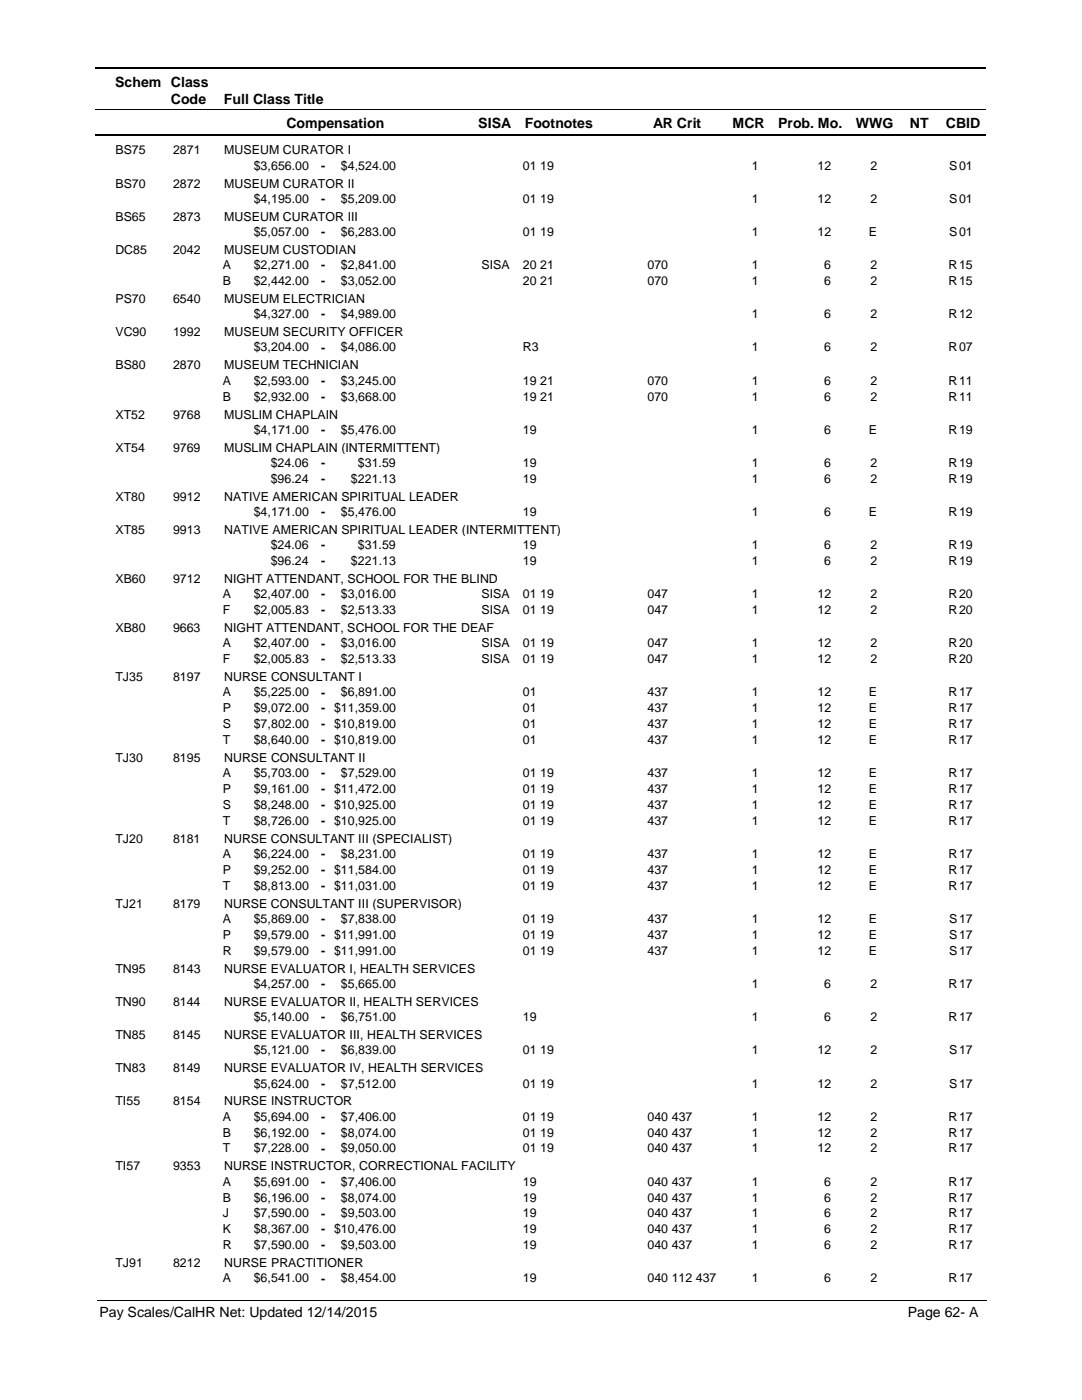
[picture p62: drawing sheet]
<svg xmlns="http://www.w3.org/2000/svg" width="216mm" height="279mm" viewBox="0 0 216 279" stroke-linecap="round" stroke-linejoin="round" font-family="sans-serif">
<defs><g id="words">
<g font-size="2.8">
<text x="23" y="17.3">Schem Class</text>
<text x="34.1" y="20.7">Code</text>
<text x="44.7" y="20.7">Full Class Title</text>
<text x="57.2" y="25.6">Compensation</text>
<text x="95.4" y="25.6">SISA</text>
<text x="104.7" y="25.6">Footnotes</text>
<text x="130.3" y="25.6">AR Crit</text>
<text x="146.2" y="25.6">MCR</text>
<text x="155.3" y="25.6">Prob. Mo.</text>
<text x="170.8" y="25.6">WWG</text>
<text x="181.5" y="25.6">NT</text>
<text x="188.7" y="25.6">CBID</text>
<text x="19.9" y="262.9">Pay Scales/CalHR Net: Updated 12/14/2015</text>
<text x="181.1" y="262.9">Page 62- A</text>
</g>
<g font-size="2.5">
<text x="23" y="30.8">BS75</text>
<text x="34.5" y="30.8">2871</text>
<text x="44.7" y="30.8">MUSEUM CURATOR I</text>
<text x="50.6" y="33.9">$3,656.00</text>
<text x="64.1" y="33.9">-</text>
<text x="68" y="33.9">$4,524.00</text>
<text x="104.3" y="33.9">01 19</text>
<text x="150" y="33.9">1</text>
<text x="163.1" y="33.9">12</text>
<text x="173.7" y="33.9">2</text>
<text x="189.4" y="33.9">S</text>
<text x="191.4" y="33.9">01</text>
<text x="23" y="37.4">BS70</text>
<text x="34.5" y="37.4">2872</text>
<text x="44.7" y="37.4">MUSEUM CURATOR II</text>
<text x="50.6" y="40.5">$4,195.00</text>
<text x="64.1" y="40.5">-</text>
<text x="68" y="40.5">$5,209.00</text>
<text x="104.3" y="40.5">01 19</text>
<text x="150" y="40.5">1</text>
<text x="163.1" y="40.5">12</text>
<text x="173.7" y="40.5">2</text>
<text x="189.4" y="40.5">S</text>
<text x="191.4" y="40.5">01</text>
<text x="23" y="44">BS65</text>
<text x="34.5" y="44">2873</text>
<text x="44.7" y="44">MUSEUM CURATOR III</text>
<text x="50.6" y="47.1">$5,057.00</text>
<text x="64.1" y="47.1">-</text>
<text x="68" y="47.1">$6,283.00</text>
<text x="104.3" y="47.1">01 19</text>
<text x="150" y="47.1">1</text>
<text x="163.1" y="47.1">12</text>
<text x="173.4" y="47.1">E</text>
<text x="189.4" y="47.1">S</text>
<text x="191.4" y="47.1">01</text>
<text x="23" y="50.7">DC85</text>
<text x="34.5" y="50.7">2042</text>
<text x="44.5" y="53.7">A</text>
<text x="44.7" y="50.7">MUSEUM CUSTODIAN</text>
<text x="50.6" y="53.7">$2,271.00</text>
<text x="64.1" y="53.8">-</text>
<text x="68" y="53.7">$2,841.00</text>
<text x="96.1" y="53.7">SISA</text>
<text x="104.3" y="53.7">20 21</text>
<text x="129.2" y="53.7">070</text>
<text x="150" y="53.7">1</text>
<text x="164.5" y="53.7">6</text>
<text x="173.7" y="53.7">2</text>
<text x="189.3" y="53.7">R</text>
<text x="191.4" y="53.7">15</text>
<text x="44.5" y="56.9">B</text>
<text x="50.6" y="56.9">$2,442.00</text>
<text x="64.1" y="56.9">-</text>
<text x="68" y="56.9">$3,052.00</text>
<text x="104.3" y="56.9">20 21</text>
<text x="129.2" y="56.9">070</text>
<text x="150" y="56.9">1</text>
<text x="164.5" y="56.9">6</text>
<text x="173.7" y="56.9">2</text>
<text x="189.3" y="56.9">R</text>
<text x="191.4" y="56.9">15</text>
<text x="23" y="60.5">PS70</text>
<text x="34.5" y="60.5">6540</text>
<text x="44.7" y="60.5">MUSEUM ELECTRICIAN</text>
<text x="50.6" y="63.5">$4,327.00</text>
<text x="64.1" y="63.5">-</text>
<text x="68" y="63.5">$4,989.00</text>
<text x="150" y="63.5">1</text>
<text x="164.5" y="63.5">6</text>
<text x="173.7" y="63.5">2</text>
<text x="189.3" y="63.5">R</text>
<text x="191.4" y="63.5">12</text>
<text x="23" y="67.1">VC90</text>
<text x="34.5" y="67.1">1992</text>
<text x="44.7" y="67.1">MUSEUM SECURITY OFFICER</text>
<text x="50.6" y="70.1">$3,204.00</text>
<text x="64.1" y="70.2">-</text>
<text x="68" y="70.1">$4,086.00</text>
<text x="104.3" y="70.1">R3</text>
<text x="150" y="70.1">1</text>
<text x="164.5" y="70.1">6</text>
<text x="173.7" y="70.1">2</text>
<text x="189.3" y="70.1">R</text>
<text x="191.4" y="70.1">07</text>
<text x="23" y="73.7">BS80</text>
<text x="34.5" y="73.7">2870</text>
<text x="44.5" y="76.8">A</text>
<text x="44.7" y="73.7">MUSEUM TECHNICIAN</text>
<text x="50.6" y="76.8">$2,593.00</text>
<text x="64.1" y="76.8">-</text>
<text x="68" y="76.8">$3,245.00</text>
<text x="104.3" y="76.8">19 21</text>
<text x="129.2" y="76.8">070</text>
<text x="150" y="76.8">1</text>
<text x="164.5" y="76.8">6</text>
<text x="173.7" y="76.8">2</text>
<text x="189.3" y="76.8">R</text>
<text x="191.4" y="76.8">11</text>
<text x="23" y="83.5">XT52</text>
<text x="34.5" y="83.5">9768</text>
<text x="44.5" y="79.9">B</text>
<text x="44.7" y="83.5">MUSLIM CHAPLAIN</text>
<text x="50.6" y="79.9">$2,932.00</text>
<text x="64.1" y="80">-</text>
<text x="68" y="79.9">$3,668.00</text>
<text x="104.3" y="79.9">19 21</text>
<text x="129.2" y="79.9">070</text>
<text x="150" y="79.9">1</text>
<text x="164.5" y="79.9">6</text>
<text x="173.7" y="79.9">2</text>
<text x="189.3" y="79.9">R</text>
<text x="191.4" y="79.9">11</text>
<text x="50.6" y="86.6">$4,171.00</text>
<text x="64.1" y="86.6">-</text>
<text x="68" y="86.6">$5,476.00</text>
<text x="104.3" y="86.6">19</text>
<text x="150" y="86.6">1</text>
<text x="164.5" y="86.6">6</text>
<text x="173.4" y="86.6">E</text>
<text x="189.3" y="86.6">R</text>
<text x="191.4" y="86.6">19</text>
<text x="23" y="90.1">XT54</text>
<text x="34.5" y="90.1">9769</text>
<text x="44.7" y="90.1">MUSLIM CHAPLAIN (INTERMITTENT)</text>
<text x="54" y="93.2">$24.06</text>
<text x="64.1" y="93.2">-</text>
<text x="71.4" y="93.2">$31.59</text>
<text x="104.3" y="93.2">19</text>
<text x="150" y="93.2">1</text>
<text x="164.5" y="93.2">6</text>
<text x="173.7" y="93.2">2</text>
<text x="189.3" y="93.2">R</text>
<text x="191.4" y="93.2">19</text>
<text x="23" y="99.9">XT80</text>
<text x="34.5" y="99.9">9912</text>
<text x="44.7" y="99.9">NATIVE AMERICAN SPIRITUAL LEADER</text>
<text x="54" y="96.4">$96.24</text>
<text x="64.1" y="96.4">-</text>
<text x="70" y="96.4">$221.13</text>
<text x="104.3" y="96.4">19</text>
<text x="150" y="96.4">1</text>
<text x="164.5" y="96.4">6</text>
<text x="173.7" y="96.4">2</text>
<text x="189.3" y="96.4">R</text>
<text x="191.4" y="96.4">19</text>
<text x="23" y="106.6">XT85</text>
<text x="34.5" y="106.6">9913</text>
<text x="44.7" y="106.6">NATIVE AMERICAN SPIRITUAL LEADER (INTERMITTENT)</text>
<text x="50.6" y="103">$4,171.00</text>
<text x="64.1" y="103">-</text>
<text x="68" y="103">$5,476.00</text>
<text x="104.3" y="103">19</text>
<text x="150" y="103">1</text>
<text x="164.5" y="103">6</text>
<text x="173.4" y="103">E</text>
<text x="189.3" y="103">R</text>
<text x="191.4" y="103">19</text>
<text x="54" y="109.6">$24.06</text>
<text x="54" y="112.8">$96.24</text>
<text x="64.1" y="109.6">-</text>
<text x="64.1" y="112.8">-</text>
<text x="70" y="112.8">$221.13</text>
<text x="71.4" y="109.6">$31.59</text>
<text x="104.3" y="109.6">19</text>
<text x="104.3" y="112.8">19</text>
<text x="150" y="112.8">1</text>
<text x="150" y="109.6">1</text>
<text x="164.5" y="109.6">6</text>
<text x="164.5" y="112.8">6</text>
<text x="173.7" y="109.6">2</text>
<text x="173.7" y="112.8">2</text>
<text x="189.3" y="112.8">R</text>
<text x="189.3" y="109.6">R</text>
<text x="191.4" y="109.6">19</text>
<text x="191.4" y="112.8">19</text>
<text x="23" y="116.3">XB60</text>
<text x="34.5" y="116.3">9712</text>
<text x="44.5" y="119.4">A</text>
<text x="44.7" y="116.3">NIGHT ATTENDANT, SCHOOL FOR THE BLIND</text>
<text x="50.6" y="119.4">$2,407.00</text>
<text x="64.1" y="119.4">-</text>
<text x="68" y="119.4">$3,016.00</text>
<text x="96.1" y="119.4">SISA</text>
<text x="104.3" y="119.4">01 19</text>
<text x="129.2" y="119.4">047</text>
<text x="150" y="119.4">1</text>
<text x="163.1" y="119.4">12</text>
<text x="173.7" y="119.4">2</text>
<text x="189.3" y="119.4">R</text>
<text x="191.4" y="119.4">20</text>
<text x="44.5" y="122.6">F</text>
<text x="50.6" y="122.6">$2,005.83</text>
<text x="64.1" y="122.6">-</text>
<text x="68" y="122.6">$2,513.33</text>
<text x="96.1" y="122.6">SISA</text>
<text x="104.3" y="122.6">01 19</text>
<text x="129.2" y="122.6">047</text>
<text x="150" y="122.6">1</text>
<text x="163.1" y="122.6">12</text>
<text x="173.7" y="122.6">2</text>
<text x="189.3" y="122.6">R</text>
<text x="191.4" y="122.6">20</text>
<text x="23" y="126.2">XB80</text>
<text x="34.5" y="126.2">9663</text>
<text x="44.5" y="129.2">A</text>
<text x="44.7" y="126.2">NIGHT ATTENDANT, SCHOOL FOR THE DEAF</text>
<text x="50.6" y="129.2">$2,407.00</text>
<text x="64.1" y="129.2">-</text>
<text x="68" y="129.2">$3,016.00</text>
<text x="96.1" y="129.2">SISA</text>
<text x="104.3" y="129.2">01 19</text>
<text x="129.2" y="129.2">047</text>
<text x="150" y="129.2">1</text>
<text x="163.1" y="129.2">12</text>
<text x="173.7" y="129.2">2</text>
<text x="189.3" y="129.2">R</text>
<text x="191.4" y="129.2">20</text>
<text x="23" y="135.9">TJ35</text>
<text x="34.5" y="135.9">8197</text>
<text x="44.5" y="132.4">F</text>
<text x="44.7" y="135.9">NURSE CONSULTANT I</text>
<text x="50.6" y="132.4">$2,005.83</text>
<text x="64.1" y="132.4">-</text>
<text x="68" y="132.4">$2,513.33</text>
<text x="96.1" y="132.4">SISA</text>
<text x="104.3" y="132.4">01 19</text>
<text x="129.2" y="132.4">047</text>
<text x="150" y="132.4">1</text>
<text x="163.1" y="132.4">12</text>
<text x="173.7" y="132.4">2</text>
<text x="189.3" y="132.4">R</text>
<text x="191.4" y="132.4">20</text>
<text x="44.5" y="139">A</text>
<text x="44.5" y="142.1">P</text>
<text x="50.6" y="139">$5,225.00</text>
<text x="50.6" y="142.1">$9,072.00</text>
<text x="64.1" y="139">-</text>
<text x="64.1" y="142.2">- $11,359.00</text>
<text x="68" y="139">$6,891.00</text>
<text x="104.3" y="139">01</text>
<text x="104.3" y="142.1">01</text>
<text x="129.2" y="139">437</text>
<text x="129.2" y="142.1">437</text>
<text x="150" y="139">1</text>
<text x="150" y="142.1">1</text>
<text x="163.1" y="139">12</text>
<text x="163.1" y="142.1">12</text>
<text x="173.4" y="139">E</text>
<text x="173.4" y="142.1">E</text>
<text x="189.3" y="139">R</text>
<text x="189.3" y="142.1">R</text>
<text x="191.4" y="139">17</text>
<text x="191.4" y="142.1">17</text>
<text x="44.5" y="145.3">S</text>
<text x="44.5" y="148.5">T</text>
<text x="50.6" y="145.3">$7,802.00</text>
<text x="50.6" y="148.5">$8,640.00</text>
<text x="64.1" y="145.3">- $10,819.00</text>
<text x="64.1" y="148.5">- $10,819.00</text>
<text x="104.3" y="148.5">01</text>
<text x="104.3" y="145.3">01</text>
<text x="129.2" y="148.5">437</text>
<text x="129.2" y="145.3">437</text>
<text x="150" y="148.5">1</text>
<text x="150" y="145.3">1</text>
<text x="163.1" y="145.3">12</text>
<text x="163.1" y="148.5">12</text>
<text x="173.4" y="148.5">E</text>
<text x="173.4" y="145.3">E</text>
<text x="189.3" y="148.5">R</text>
<text x="189.3" y="145.3">R</text>
<text x="191.4" y="145.3">17</text>
<text x="191.4" y="148.5">17</text>
<text x="23" y="152.1">TJ30</text>
<text x="34.5" y="152.1">8195</text>
<text x="44.5" y="155.1">A</text>
<text x="44.7" y="152.1">NURSE CONSULTANT II</text>
<text x="50.6" y="155.1">$5,703.00</text>
<text x="64.1" y="155.2">-</text>
<text x="68" y="155.1">$7,529.00</text>
<text x="104.3" y="155.1">01 19</text>
<text x="129.2" y="155.1">437</text>
<text x="150" y="155.1">1</text>
<text x="163.1" y="155.1">12</text>
<text x="173.4" y="155.1">E</text>
<text x="189.3" y="155.1">R</text>
<text x="191.4" y="155.1">17</text>
<text x="44.5" y="158.3">P</text>
<text x="44.5" y="161.5">S</text>
<text x="50.6" y="158.3">$9,161.00</text>
<text x="50.6" y="161.5">$8,248.00</text>
<text x="64.1" y="158.3">- $11,472.00</text>
<text x="64.1" y="161.5">- $10,925.00</text>
<text x="104.3" y="158.3">01 19</text>
<text x="104.3" y="161.5">01 19</text>
<text x="129.2" y="158.3">437</text>
<text x="129.2" y="161.5">437</text>
<text x="150" y="158.3">1</text>
<text x="150" y="161.5">1</text>
<text x="163.1" y="158.3">12</text>
<text x="163.1" y="161.5">12</text>
<text x="173.4" y="158.3">E</text>
<text x="173.4" y="161.5">E</text>
<text x="189.3" y="158.3">R</text>
<text x="189.3" y="161.5">R</text>
<text x="191.4" y="158.3">17</text>
<text x="191.4" y="161.5">17</text>
<text x="44.5" y="164.6">T</text>
<text x="50.6" y="164.6">$8,726.00</text>
<text x="64.1" y="164.7">- $10,925.00</text>
<text x="104.3" y="164.6">01 19</text>
<text x="129.2" y="164.6">437</text>
<text x="150" y="164.6">1</text>
<text x="163.1" y="164.6">12</text>
<text x="173.4" y="164.6">E</text>
<text x="189.3" y="164.6">R</text>
<text x="191.4" y="164.6">17</text>
<text x="23" y="168.2">TJ20</text>
<text x="34.5" y="168.2">8181</text>
<text x="44.5" y="171.2">A</text>
<text x="44.7" y="168.2">NURSE CONSULTANT III (SPECIALIST)</text>
<text x="50.6" y="171.2">$6,224.00</text>
<text x="64.1" y="171.3">-</text>
<text x="68" y="171.2">$8,231.00</text>
<text x="104.3" y="171.2">01 19</text>
<text x="129.2" y="171.2">437</text>
<text x="150" y="171.2">1</text>
<text x="163.1" y="171.2">12</text>
<text x="173.4" y="171.2">E</text>
<text x="189.3" y="171.2">R</text>
<text x="191.4" y="171.2">17</text>
<text x="44.5" y="174.4">P</text>
<text x="44.5" y="177.6">T</text>
<text x="50.6" y="174.4">$9,252.00</text>
<text x="50.6" y="177.6">$8,813.00</text>
<text x="64.1" y="174.5">- $11,584.00</text>
<text x="64.1" y="177.6">- $11,031.00</text>
<text x="104.3" y="177.6">01 19</text>
<text x="104.3" y="174.4">01 19</text>
<text x="129.2" y="177.6">437</text>
<text x="129.2" y="174.4">437</text>
<text x="150" y="177.6">1</text>
<text x="150" y="174.4">1</text>
<text x="163.1" y="174.4">12</text>
<text x="163.1" y="177.6">12</text>
<text x="173.4" y="177.6">E</text>
<text x="173.4" y="174.4">E</text>
<text x="189.3" y="177.6">R</text>
<text x="189.3" y="174.4">R</text>
<text x="191.4" y="174.4">17</text>
<text x="191.4" y="177.6">17</text>
<text x="23" y="181.2">TJ21</text>
<text x="34.5" y="181.2">8179</text>
<text x="44.5" y="184.2">A</text>
<text x="44.7" y="181.2">NURSE CONSULTANT III (SUPERVISOR)</text>
<text x="50.6" y="184.2">$5,869.00</text>
<text x="64.1" y="184.2">-</text>
<text x="68" y="184.2">$7,838.00</text>
<text x="104.3" y="184.2">01 19</text>
<text x="129.2" y="184.2">437</text>
<text x="150" y="184.2">1</text>
<text x="163.1" y="184.2">12</text>
<text x="173.4" y="184.2">E</text>
<text x="189.4" y="184.2">S</text>
<text x="191.4" y="184.2">17</text>
<text x="44.5" y="187.4">P</text>
<text x="44.5" y="190.5">R</text>
<text x="50.6" y="187.4">$9,579.00</text>
<text x="50.6" y="190.5">$9,579.00</text>
<text x="64.1" y="187.4">- $11,991.00</text>
<text x="64.1" y="190.6">- $11,991.00</text>
<text x="104.3" y="187.4">01 19</text>
<text x="104.3" y="190.5">01 19</text>
<text x="129.2" y="187.4">437</text>
<text x="129.2" y="190.5">437</text>
<text x="150" y="187.4">1</text>
<text x="150" y="190.5">1</text>
<text x="163.1" y="187.4">12</text>
<text x="163.1" y="190.5">12</text>
<text x="173.4" y="187.4">E</text>
<text x="173.4" y="190.5">E</text>
<text x="189.4" y="187.4">S</text>
<text x="189.4" y="190.5">S</text>
<text x="191.4" y="187.4">17</text>
<text x="191.4" y="190.5">17</text>
<text x="23" y="194.1">TN95</text>
<text x="34.5" y="194.1">8143</text>
<text x="44.7" y="194.1">NURSE EVALUATOR I, HEALTH SERVICES</text>
<text x="50.6" y="197.2">$4,257.00</text>
<text x="64.1" y="197.2">-</text>
<text x="68" y="197.2">$5,665.00</text>
<text x="150" y="197.2">1</text>
<text x="164.5" y="197.2">6</text>
<text x="173.7" y="197.2">2</text>
<text x="189.3" y="197.2">R</text>
<text x="191.4" y="197.2">17</text>
<text x="23" y="200.8">TN90</text>
<text x="34.5" y="200.8">8144</text>
<text x="44.7" y="200.8">NURSE EVALUATOR II, HEALTH SERVICES</text>
<text x="50.6" y="203.8">$5,140.00</text>
<text x="64.1" y="203.8">-</text>
<text x="68" y="203.8">$6,751.00</text>
<text x="104.3" y="203.8">19</text>
<text x="150" y="203.8">1</text>
<text x="164.5" y="203.8">6</text>
<text x="173.7" y="203.8">2</text>
<text x="189.3" y="203.8">R</text>
<text x="191.4" y="203.8">17</text>
<text x="23" y="207.4">TN85</text>
<text x="34.5" y="207.4">8145</text>
<text x="44.7" y="207.4">NURSE EVALUATOR III, HEALTH SERVICES</text>
<text x="23" y="214">TN83</text>
<text x="34.5" y="214">8149</text>
<text x="44.7" y="214">NURSE EVALUATOR IV, HEALTH SERVICES</text>
<text x="50.6" y="210.4">$5,121.00</text>
<text x="64.1" y="210.4">-</text>
<text x="68" y="210.4">$6,839.00</text>
<text x="104.3" y="210.4">01 19</text>
<text x="150" y="210.4">1</text>
<text x="163.1" y="210.4">12</text>
<text x="173.7" y="210.4">2</text>
<text x="189.4" y="210.4">S</text>
<text x="191.4" y="210.4">17</text>
<text x="23" y="220.6">TI55</text>
<text x="34.5" y="220.6">8154</text>
<text x="44.7" y="220.6">NURSE INSTRUCTOR</text>
<text x="50.6" y="217">$5,624.00</text>
<text x="64.1" y="217.1">-</text>
<text x="68" y="217">$7,512.00</text>
<text x="104.3" y="217">01 19</text>
<text x="150" y="217">1</text>
<text x="163.1" y="217">12</text>
<text x="173.7" y="217">2</text>
<text x="189.4" y="217">S</text>
<text x="191.4" y="217">17</text>
<text x="44.5" y="223.7">A</text>
<text x="44.5" y="226.8">B</text>
<text x="50.6" y="223.7">$5,694.00</text>
<text x="50.6" y="226.8">$6,192.00</text>
<text x="64.1" y="223.7">-</text>
<text x="64.1" y="226.9">-</text>
<text x="68" y="223.7">$7,406.00</text>
<text x="68" y="226.8">$8,074.00</text>
<text x="104.3" y="223.7">01 19</text>
<text x="104.3" y="226.8">01 19</text>
<text x="129.2" y="223.7">040 437</text>
<text x="129.2" y="226.8">040 437</text>
<text x="150" y="223.7">1</text>
<text x="150" y="226.8">1</text>
<text x="163.1" y="223.7">12</text>
<text x="163.1" y="226.8">12</text>
<text x="173.7" y="223.7">2</text>
<text x="173.7" y="226.8">2</text>
<text x="189.3" y="223.7">R</text>
<text x="189.3" y="226.8">R</text>
<text x="191.4" y="223.7">17</text>
<text x="191.4" y="226.8">17</text>
<text x="23" y="233.6">TI57</text>
<text x="34.5" y="233.6">9353</text>
<text x="44.5" y="230">T</text>
<text x="44.7" y="233.6">NURSE INSTRUCTOR, CORRECTIONAL FACILITY</text>
<text x="50.6" y="230">$7,228.00</text>
<text x="64.1" y="230">-</text>
<text x="68" y="230">$9,050.00</text>
<text x="104.3" y="230">01 19</text>
<text x="129.2" y="230">040 437</text>
<text x="150" y="230">1</text>
<text x="163.1" y="230">12</text>
<text x="173.7" y="230">2</text>
<text x="189.3" y="230">R</text>
<text x="191.4" y="230">17</text>
<text x="44.5" y="236.6">A</text>
<text x="44.5" y="239.8">B</text>
<text x="50.6" y="236.6">$5,691.00</text>
<text x="50.6" y="239.8">$6,196.00</text>
<text x="64.1" y="236.6">-</text>
<text x="64.1" y="239.8">-</text>
<text x="68" y="236.6">$7,406.00</text>
<text x="68" y="239.8">$8,074.00</text>
<text x="104.3" y="236.6">19</text>
<text x="104.3" y="239.8">19</text>
<text x="129.2" y="236.6">040 437</text>
<text x="129.2" y="239.8">040 437</text>
<text x="150" y="236.6">1</text>
<text x="150" y="239.8">1</text>
<text x="164.5" y="236.6">6</text>
<text x="164.5" y="239.8">6</text>
<text x="173.7" y="236.6">2</text>
<text x="173.7" y="239.8">2</text>
<text x="189.3" y="236.6">R</text>
<text x="189.3" y="239.8">R</text>
<text x="191.4" y="236.6">17</text>
<text x="191.4" y="239.8">17</text>
<text x="44.5" y="243">J</text>
<text x="50.6" y="243">$7,590.00</text>
<text x="64.1" y="243">-</text>
<text x="68" y="243">$9,503.00</text>
<text x="104.3" y="243">19</text>
<text x="129.2" y="243">040 437</text>
<text x="150" y="243">1</text>
<text x="164.5" y="243">6</text>
<text x="173.7" y="243">2</text>
<text x="189.3" y="243">R</text>
<text x="191.4" y="243">17</text>
<text x="44.5" y="246.1">K</text>
<text x="44.5" y="249.3">R</text>
<text x="50.6" y="246.1">$8,367.00</text>
<text x="50.6" y="249.3">$7,590.00</text>
<text x="64.1" y="246.2">- $10,476.00</text>
<text x="64.1" y="249.3">-</text>
<text x="68" y="249.3">$9,503.00</text>
<text x="104.3" y="246.1">19</text>
<text x="104.3" y="249.3">19</text>
<text x="129.2" y="246.1">040 437</text>
<text x="129.2" y="249.3">040 437</text>
<text x="150" y="249.3">1</text>
<text x="150" y="246.1">1</text>
<text x="164.5" y="246.1">6</text>
<text x="164.5" y="249.3">6</text>
<text x="173.7" y="246.1">2</text>
<text x="173.7" y="249.3">2</text>
<text x="189.3" y="249.3">R</text>
<text x="189.3" y="246.1">R</text>
<text x="191.4" y="246.1">17</text>
<text x="191.4" y="249.3">17</text>
<text x="23" y="252.9">TJ91</text>
<text x="34.5" y="252.9">8212</text>
<text x="44.5" y="255.9">A</text>
<text x="44.7" y="252.9">NURSE PRACTITIONER</text>
<text x="50.6" y="255.9">$6,541.00</text>
<text x="64.1" y="256">-</text>
<text x="68" y="255.9">$8,454.00</text>
<text x="104.3" y="255.9">19</text>
<text x="129.2" y="255.9">040 112 437</text>
<text x="150" y="255.9">1</text>
<text x="164.5" y="255.9">6</text>
<text x="173.7" y="255.9">2</text>
<text x="189.3" y="255.9">R</text>
<text x="191.4" y="255.9">17</text>
</g>
</g></defs>
<path d="M19 13.5h177.8M19 27h177.8" fill="none" stroke="#000" stroke-width=".36"/>
<path d="M19 21.8h177.8" fill="none" stroke="#000" stroke-width=".2"/>
<g fill="#fff">
<path d="M46.9 31.2h16.3v3h-16.3z"/>
<path d="M191 31.2h4.2v3h-4.2z"/>
<path d="M46.9 37.8h16.3v3h-16.3z"/>
<path d="M191 37.8h4.2v3h-4.2z"/>
<path d="M46.9 44.5h16.3v3h-16.3z"/>
<path d="M191 44.5h4.2v3h-4.2z"/>
<path d="M46.9 51.1h16.3v3h-16.3z"/>
<path d="M191 51.1h4.2v3h-4.2z"/>
<path d="M46.9 54.3h16.3v3h-16.3z"/>
<path d="M191 54.3h4.2v3h-4.2z"/>
<path d="M46.9 60.9h16.3v3h-16.3z"/>
<path d="M191 60.9h4.2v3h-4.2z"/>
<path d="M46.9 67.5h16.3v3h-16.3z"/>
<path d="M191 67.5h4.2v3h-4.2z"/>
<path d="M46.9 74.1h16.3v3h-16.3z"/>
<path d="M191 74.1h4.2v3h-4.2z"/>
<path d="M46.9 77.3h16.3v3h-16.3z"/>
<path d="M191 77.3h4.2v3h-4.2z"/>
<path d="M46.9 83.9h16.3v3h-16.3z"/>
<path d="M191 83.9h4.2v3h-4.2z"/>
<path d="M46.9 90.6h16.3v2.9h-16.3z"/>
<path d="M191 90.6h4.2v2.9h-4.2z"/>
<path d="M46.9 93.7h16.3v3h-16.3z"/>
<path d="M191 93.7h4.2v3h-4.2z"/>
<path d="M46.9 100.4h16.3v2.9h-16.3z"/>
<path d="M191 100.4h4.2v2.9h-4.2z"/>
<path d="M46.9 107h16.3v2.9h-16.3z"/>
<path d="M191 107h4.2v2.9h-4.2z"/>
<path d="M46.9 110.1h16.3v3h-16.3z"/>
<path d="M191 110.1h4.2v3h-4.2z"/>
<path d="M46.9 116.8h16.3v2.9h-16.3z"/>
<path d="M191 116.8h4.2v2.9h-4.2z"/>
<path d="M46.9 120h16.3v2.9h-16.3z"/>
<path d="M191 120h4.2v2.9h-4.2z"/>
<path d="M46.9 126.6h16.3v2.9h-16.3z"/>
<path d="M191 126.6h4.2v2.9h-4.2z"/>
<path d="M46.9 129.7h16.3v3h-16.3z"/>
<path d="M191 129.7h4.2v3h-4.2z"/>
<path d="M46.9 136.3h16.3v3h-16.3z"/>
<path d="M191 136.3h4.2v3h-4.2z"/>
<path d="M46.9 139.5h16.3v3h-16.3z"/>
<path d="M191 139.5h4.2v3h-4.2z"/>
<path d="M46.9 142.7h16.3v3h-16.3z"/>
<path d="M191 142.7h4.2v3h-4.2z"/>
<path d="M46.9 145.9h16.3v2.9h-16.3z"/>
<path d="M191 145.9h4.2v2.9h-4.2z"/>
<path d="M46.9 152.5h16.3v3h-16.3z"/>
<path d="M191 152.5h4.2v3h-4.2z"/>
<path d="M46.9 155.7h16.3v2.9h-16.3z"/>
<path d="M191 155.7h4.2v2.9h-4.2z"/>
<path d="M46.9 158.8h16.3v3h-16.3z"/>
<path d="M191 158.8h4.2v3h-4.2z"/>
<path d="M46.9 162h16.3v3h-16.3z"/>
<path d="M191 162h4.2v3h-4.2z"/>
<path d="M46.9 168.6h16.3v3h-16.3z"/>
<path d="M191 168.6h4.2v3h-4.2z"/>
<path d="M46.9 171.8h16.3v3h-16.3z"/>
<path d="M191 171.8h4.2v3h-4.2z"/>
<path d="M46.9 175h16.3v2.9h-16.3z"/>
<path d="M191 175h4.2v2.9h-4.2z"/>
<path d="M46.9 181.6h16.3v3h-16.3z"/>
<path d="M191 181.6h4.2v3h-4.2z"/>
<path d="M46.9 184.7h16.3v3h-16.3z"/>
<path d="M191 184.7h4.2v3h-4.2z"/>
<path d="M46.9 187.9h16.3v3h-16.3z"/>
<path d="M191 187.9h4.2v3h-4.2z"/>
<path d="M46.9 194.6h16.3v2.9h-16.3z"/>
<path d="M191 194.6h4.2v2.9h-4.2z"/>
<path d="M46.9 201.2h16.3v3h-16.3z"/>
<path d="M191 201.2h4.2v3h-4.2z"/>
<path d="M46.9 207.8h16.3v3h-16.3z"/>
<path d="M191 207.8h4.2v3h-4.2z"/>
<path d="M46.9 214.4h16.3v3h-16.3z"/>
<path d="M191 214.4h4.2v3h-4.2z"/>
<path d="M46.9 221h16.3v3h-16.3z"/>
<path d="M191 221h4.2v3h-4.2z"/>
<path d="M46.9 224.2h16.3v3h-16.3z"/>
<path d="M191 224.2h4.2v3h-4.2z"/>
<path d="M46.9 227.4h16.3v3h-16.3z"/>
<path d="M191 227.4h4.2v3h-4.2z"/>
<path d="M46.9 234h16.3v3h-16.3z"/>
<path d="M191 234h4.2v3h-4.2z"/>
<path d="M46.9 237.2h16.3v2.9h-16.3z"/>
<path d="M191 237.2h4.2v2.9h-4.2z"/>
<path d="M46.9 240.3h16.3v3h-16.3z"/>
<path d="M191 240.3h4.2v3h-4.2z"/>
<path d="M46.9 243.5h16.3v3h-16.3z"/>
<path d="M191 243.5h4.2v3h-4.2z"/>
<path d="M46.9 246.7h16.3v3h-16.3z"/>
<path d="M191 246.7h4.2v3h-4.2z"/>
<path d="M46.9 253.3h16.3v3h-16.3z"/>
<path d="M191 253.3h4.2v3h-4.2z"/>
</g>
<path d="M19.4 259.6h177.4" fill="none" stroke="#000" stroke-width=".2"/>
<use href="#words"/>
</svg>
